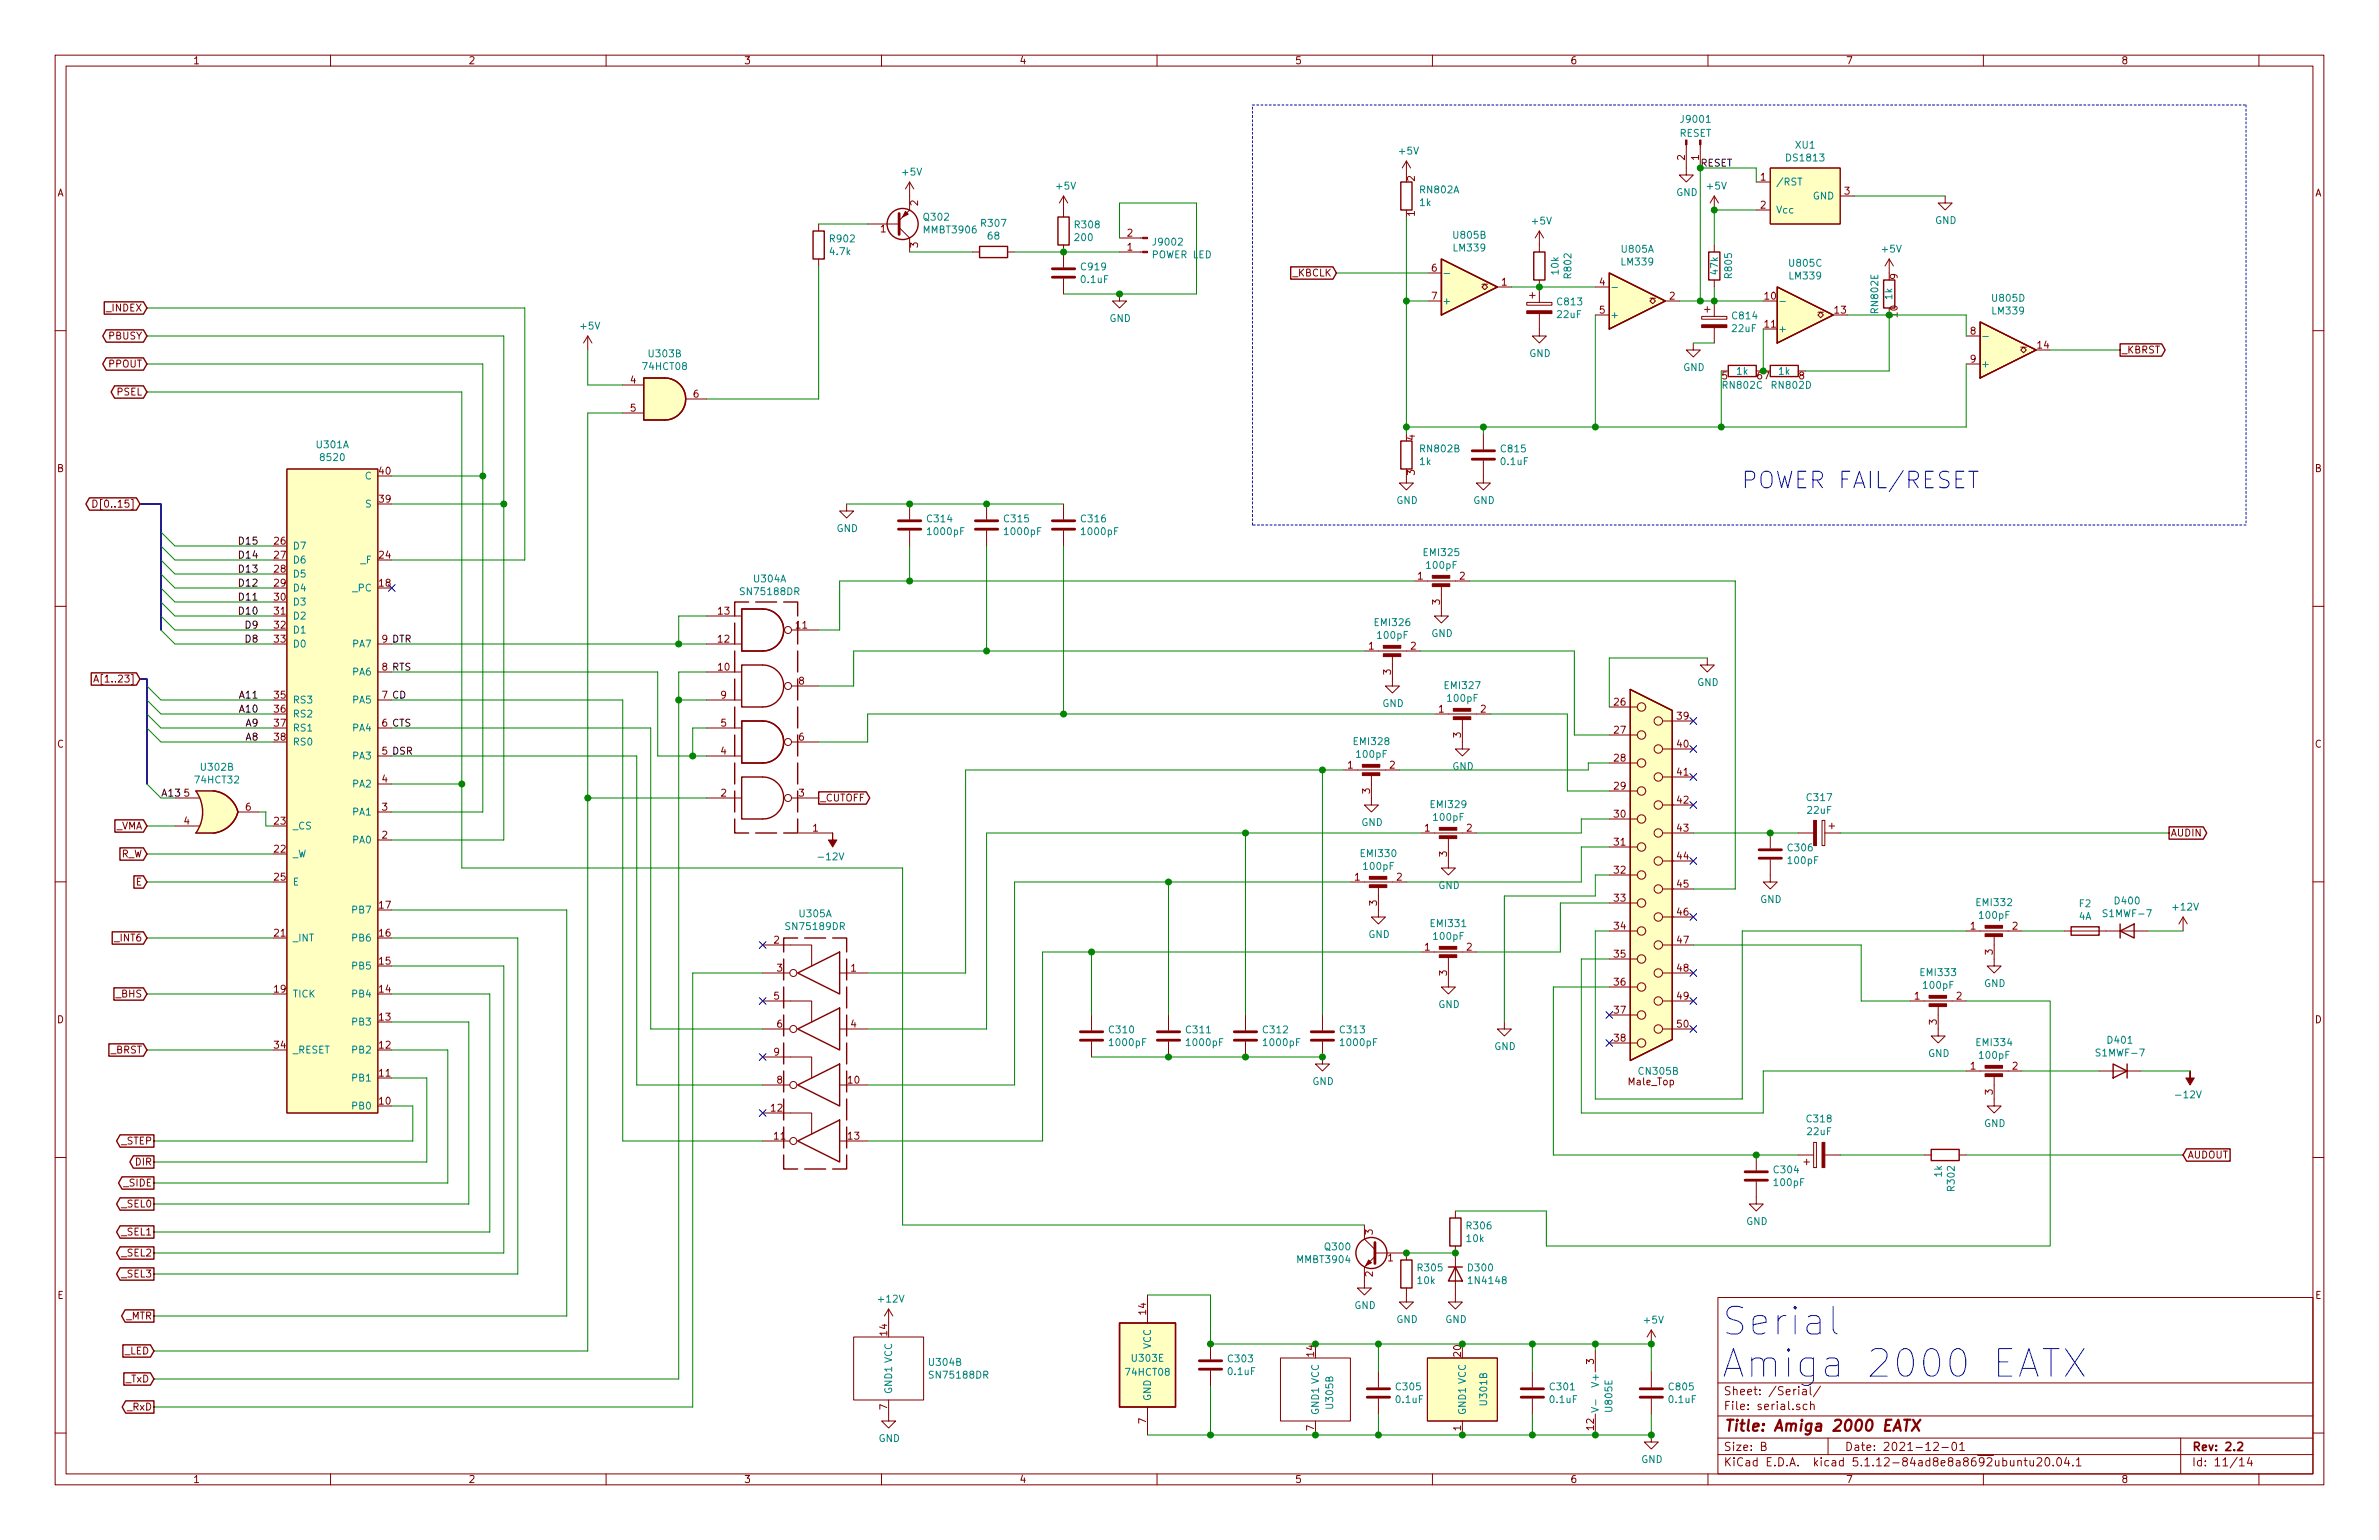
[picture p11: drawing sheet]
<svg xmlns="http://www.w3.org/2000/svg" width="432mm" height="279mm" viewBox="0 0 432 279" stroke-linecap="round" stroke-linejoin="round" font-family="sans-serif">
<defs><g id="words">
<g font-size="7" fill="#0000c2">
<text x="312.4" y="242.3">Serial</text>
<text x="312.4" y="249.9">Amiga 2000 EATX</text>
</g>
<text font-size="4.2" fill="#0000c2" x="318.1" y="88.6">POWER FAIL/RESET</text>
<text font-size="2.8" fill="#840000" x="312.8" y="259.7">Title: Amiga 2000 EATX</text>
<g font-size="2.1" fill="#840000">
<text x="312.8" y="255.8">File: serial.sch</text>
<text x="312.8" y="253.1">Sheet: /Serial/</text>
<text x="312.8" y="263.2">Size: B</text>
<text x="334.8" y="263.2">Date: 2021-12-01</text>
<text x="397.8" y="263.2">Rev: 2.2</text>
<text x="312.8" y="266">KiCad E.D.A. kicad 5.1.12-84ad8e8a8692ubuntu20.04.1</text>
<text x="397.8" y="266">Id: 11/14</text>
</g>
<g font-size="1.8" fill="#840000">
<text x="35" y="11.6">1</text>
<text x="85" y="11.6">2</text>
<text x="135" y="11.6">3</text>
<text x="185" y="11.6">4</text>
<text x="235" y="11.6">5</text>
<text x="285" y="11.6">6</text>
<text x="335" y="11.6">7</text>
<text x="385" y="11.6">8</text>
<text x="305.8" y="29.1" transform="rotate(-90 305.8 29.1)">2</text>
<text x="308.4" y="29.1" transform="rotate(-90 308.4 29.1)">1</text>
<text x="10.4" y="35.6">A</text>
<text x="256.8" y="32.9" transform="rotate(-90 256.8 32.9)">2</text>
<text x="319.6" y="32.8">1</text>
<text x="334.8" y="35.3">3</text>
<text x="420.2" y="35.6">A</text>
<text x="166.6" y="37.3" transform="rotate(-90 166.6 37.3)">2</text>
<text x="256.8" y="39.2" transform="rotate(-90 256.8 39.2)">1</text>
<text x="319.6" y="37.8">2</text>
<text x="159.8" y="42.2">1</text>
<text x="166.6" y="44.9" transform="rotate(-90 166.6 44.9)">3</text>
<text x="204.6" y="45.5">1</text>
<text x="204.6" y="42.9">2</text>
<text x="234.6" y="50.2">_KBCLK</text>
<text x="259.9" y="49.3">6</text>
<text x="272.6" y="51.8">1</text>
<text x="290.3" y="51.8">4</text>
<text x="344.4" y="50.6" transform="rotate(-90 344.4 50.6)">9</text>
<text x="19.5" y="56.5">_INDEX</text>
<text x="259.9" y="54.4">7</text>
<text x="290.3" y="56.9">5</text>
<text x="303" y="54.4">2</text>
<text x="320.3" y="54.4">10</text>
<text x="320.3" y="59.4">11</text>
<text x="333" y="56.9">13</text>
<text x="344.4" y="57.5" transform="rotate(-90 344.4 57.5)">10</text>
<text x="19.8" y="61.6">PBUSY</text>
<text x="357.7" y="60.7">8</text>
<text x="357.7" y="65.8">9</text>
<text x="369.9" y="63.2">14</text>
<text x="385.1" y="64.1">_KBRST</text>
<text x="19.8" y="66.7">PPOUT</text>
<text x="21.3" y="71.8">PSEL</text>
<text x="114.5" y="69.6">4</text>
<text x="312.6" y="68.8">5</text>
<text x="318.9" y="68.8">67</text>
<text x="326.5" y="68.8">8</text>
<text x="114.5" y="74.7">5</text>
<text x="125.9" y="72.1">6</text>
<text x="256.8" y="79.9" transform="rotate(-90 256.8 79.9)">4</text>
<text x="10.4" y="85.6">B</text>
<text x="68.9" y="86.1">40</text>
<text x="256.8" y="86.2" transform="rotate(-90 256.8 86.2)">3</text>
<text x="420.2" y="85.6">B</text>
<text x="18.1" y="92.1">D[0..15]</text>
<text x="68.9" y="91.2">39</text>
<text x="49.8" y="98.8">26</text>
<text x="49.8" y="101.3">27</text>
<text x="68.9" y="101.3">24</text>
<text x="49.8" y="103.9">28</text>
<text x="49.8" y="106.4">29</text>
<text x="68.9" y="106.4">18</text>
<text x="257.3" y="105.2">1</text>
<text x="264.9" y="105.2">2</text>
<text x="49.8" y="109">30</text>
<text x="49.8" y="111.5">31</text>
<text x="130.4" y="111.5">13</text>
<text x="261.4" y="109.7" transform="rotate(-90 261.4 109.7)">3</text>
<text x="49.8" y="114">32</text>
<text x="49.8" y="116.6">33</text>
<text x="130.4" y="116.6">12</text>
<text x="144.5" y="114">11</text>
<text x="248.4" y="117.9">1</text>
<text x="256.1" y="117.9">2</text>
<text x="18.2" y="123.8">A[1..23]</text>
<text x="130.4" y="121.7">10</text>
<text x="145" y="124.2">8</text>
<text x="252.5" y="122.4" transform="rotate(-90 252.5 122.4)">3</text>
<text x="49.8" y="126.7">35</text>
<text x="49.8" y="129.3">36</text>
<text x="49.8" y="131.8">37</text>
<text x="130.9" y="126.7">9</text>
<text x="130.9" y="131.8">5</text>
<text x="261.1" y="129.3">1</text>
<text x="268.8" y="129.3">2</text>
<text x="293" y="128">26</text>
<text x="304.5" y="130.6">39</text>
<text x="10.4" y="135.6">C</text>
<text x="49.8" y="134.4">38</text>
<text x="130.9" y="136.9">4</text>
<text x="145" y="134.4">6</text>
<text x="265.2" y="133.8" transform="rotate(-90 265.2 133.8)">3</text>
<text x="293" y="133.1">27</text>
<text x="304.5" y="135.6">40</text>
<text x="420.2" y="135.6">C</text>
<text x="69.4" y="142">4</text>
<text x="244.6" y="139.4">1</text>
<text x="248.7" y="144" transform="rotate(-90 248.7 144)">3</text>
<text x="252.2" y="139.4">2</text>
<text x="293" y="138.2">28</text>
<text x="293" y="143.3">29</text>
<text x="304.5" y="140.7">41</text>
<text x="33.4" y="149.6">4</text>
<text x="33.4" y="144.5">5</text>
<text x="44.6" y="147.1">6</text>
<text x="49.8" y="149.6">23</text>
<text x="69.4" y="147.1">3</text>
<text x="130.9" y="144.5">2</text>
<text x="145" y="144.5">3</text>
<text x="148.8" y="145.4">_CUTOFF</text>
<text x="293" y="148.3">30</text>
<text x="304.5" y="145.8">42</text>
<text x="21" y="150.5">_VMA</text>
<text x="21.9" y="155.6">R_W</text>
<text x="49.8" y="154.7">22</text>
<text x="69.4" y="152.1">2</text>
<text x="147.5" y="150.9">1</text>
<text x="258.6" y="150.9">1</text>
<text x="262.6" y="155.4" transform="rotate(-90 262.6 155.4)">3</text>
<text x="266.2" y="150.9">2</text>
<text x="293" y="153.4">31</text>
<text x="304.5" y="150.9">43</text>
<text x="304.5" y="156">44</text>
<text x="394" y="151.8">AUDIN</text>
<text x="24.7" y="160.7">E</text>
<text x="49.8" y="159.8">25</text>
<text x="245.9" y="159.8">1</text>
<text x="253.5" y="159.8">2</text>
<text x="293" y="158.5">32</text>
<text x="304.5" y="161">45</text>
<text x="68.9" y="164.8">17</text>
<text x="249.9" y="164.3" transform="rotate(-90 249.9 164.3)">3</text>
<text x="293" y="163.6">33</text>
<text x="304.5" y="166.1">46</text>
<text x="21.1" y="170.8">_INT6</text>
<text x="49.8" y="169.9">21</text>
<text x="68.9" y="169.9">16</text>
<text x="140.5" y="171.2">2</text>
<text x="258.6" y="172.5">1</text>
<text x="266.2" y="172.5">2</text>
<text x="293" y="168.7">34</text>
<text x="293" y="173.7">35</text>
<text x="304.5" y="171.2">47</text>
<text x="357.7" y="168.7">1</text>
<text x="361.7" y="173.2" transform="rotate(-90 361.7 173.2)">3</text>
<text x="365.3" y="168.7">2</text>
<text x="68.9" y="175">15</text>
<text x="141" y="176.3">3</text>
<text x="154.5" y="176.3">1</text>
<text x="262.6" y="177" transform="rotate(-90 262.6 177)">3</text>
<text x="293" y="178.8">36</text>
<text x="304.5" y="176.3">48</text>
<text x="10.4" y="185.6">D</text>
<text x="21.2" y="181">_BHS</text>
<text x="49.8" y="180.1">19</text>
<text x="68.9" y="185.2">13</text>
<text x="68.9" y="180.1">14</text>
<text x="140.5" y="181.4">5</text>
<text x="293" y="183.9">37</text>
<text x="304.5" y="181.4">49</text>
<text x="347.5" y="181.4">1</text>
<text x="351.5" y="185.9" transform="rotate(-90 351.5 185.9)">3</text>
<text x="355.1" y="181.4">2</text>
<text x="420.2" y="185.6">D</text>
<text x="20.1" y="191.1">_BRST</text>
<text x="49.8" y="190.2">34</text>
<text x="68.9" y="190.2">12</text>
<text x="140.5" y="191.5">9</text>
<text x="141" y="186.4">6</text>
<text x="154.5" y="186.4">4</text>
<text x="293" y="189">38</text>
<text x="304.5" y="186.4">50</text>
<text x="68.9" y="195.3">11</text>
<text x="141" y="196.6">8</text>
<text x="154" y="196.6">10</text>
<text x="295.7" y="196.9">Male_Top</text>
<text x="357.7" y="194.1">1</text>
<text x="365.3" y="194.1">2</text>
<text x="68.9" y="200.4">10</text>
<text x="140" y="201.7">12</text>
<text x="361.7" y="198.6" transform="rotate(-90 361.7 198.6)">3</text>
<text x="22.1" y="207.6">_STEP</text>
<text x="140.6" y="206.8">11</text>
<text x="154" y="206.8">13</text>
<text x="22.6" y="215.3">_SIDE</text>
<text x="24.6" y="211.5">DIR</text>
<text x="397" y="210.2">AUDOUT</text>
<text x="22.3" y="219.1">_SEL0</text>
<text x="22.3" y="228">_SEL2</text>
<text x="22.3" y="224.2">_SEL1</text>
<text x="249.2" y="224" transform="rotate(-90 249.2 224)">3</text>
<text x="22.3" y="231.8">_SEL3</text>
<text x="249.2" y="231.6" transform="rotate(-90 249.2 231.6)">2</text>
<text x="251.9" y="228.9">1</text>
<text x="10.4" y="235.6">E</text>
<text x="22.9" y="239.4">_MTR</text>
<text x="208" y="238.5" transform="rotate(-90 208 238.5)">14</text>
<text x="420.2" y="235.6">E</text>
<text x="22.6" y="245.7">_LED</text>
<text x="161" y="242.3" transform="rotate(-90 161 242.3)">14</text>
<text x="22.8" y="250.8">_TxD</text>
<text x="238.5" y="246.1" transform="rotate(-90 238.5 246.1)">14</text>
<text x="265.2" y="246.1" transform="rotate(-90 265.2 246.1)">20</text>
<text x="289.3" y="247.5" transform="rotate(-90 289.3 247.5)">3</text>
<text x="23.2" y="255.9">_RxD</text>
<text x="161" y="255.8" transform="rotate(-90 161 255.8)">7</text>
<text x="208" y="258.3" transform="rotate(-90 208 258.3)">7</text>
<text x="238.5" y="259.6" transform="rotate(-90 238.5 259.6)">7</text>
<text x="265.2" y="259.6" transform="rotate(-90 265.2 259.6)">1</text>
<text x="289.3" y="259.4" transform="rotate(-90 289.3 259.4)">12</text>
<text x="35" y="269">1</text>
<text x="85" y="269">2</text>
<text x="135" y="269">3</text>
<text x="185" y="269">4</text>
<text x="235" y="269">5</text>
<text x="285" y="269">6</text>
<text x="335" y="269">7</text>
<text x="385" y="269">8</text>
</g>
<g font-size="1.8" fill="#008484">
<text x="305.3" y="22.3">J9001</text>
<text x="254.1" y="28">+5V</text>
<text x="304.8" y="24.8">RESET</text>
<text x="324.5" y="29.3">DS1813</text>
<text x="326" y="27">XU1</text>
<text x="163.9" y="31.9">+5V</text>
<text x="191.8" y="34.4">+5V</text>
<text x="257.9" y="35.1">RN802A</text>
<text x="304.2" y="35.6">GND</text>
<text x="309.9" y="34.4">+5V</text>
<text x="322.3" y="33.7">/RST</text>
<text x="167.8" y="40">Q302</text>
<text x="178.2" y="41.1">R307</text>
<text x="195.2" y="41.4">R308</text>
<text x="257.7" y="37.4">1k</text>
<text x="278.2" y="40.7">+5V</text>
<text x="322.3" y="38.7">Vcc</text>
<text x="329.1" y="36.2">GND</text>
<text x="351.2" y="40.6">GND</text>
<text x="150.7" y="46.3">4.7k</text>
<text x="150.8" y="44">R902</text>
<text x="167.8" y="42.3">MMBT3906</text>
<text x="179.4" y="43.5">68</text>
<text x="195.2" y="43.7">200</text>
<text x="209.1" y="46.9">POWER LED</text>
<text x="209.5" y="44.6">J9002</text>
<text x="264" y="43.3">U805B</text>
<text x="264" y="45.6">LM339</text>
<text x="294.4" y="45.8">U805A</text>
<text x="341.7" y="45.8">+5V</text>
<text x="196.3" y="51.4">0.1uF</text>
<text x="196.4" y="49">C919</text>
<text x="282.9" y="49.7" transform="rotate(-90 282.9 49.7)">10k</text>
<text x="285.2" y="50.4" transform="rotate(-90 285.2 50.4)">R802</text>
<text x="294.4" y="48.2">LM339</text>
<text x="311.8" y="49.7" transform="rotate(-90 311.8 49.7)">47k</text>
<text x="314.4" y="50.3" transform="rotate(-90 314.4 50.3)">R805</text>
<text x="324.9" y="48.4">U805C</text>
<text x="324.9" y="50.7">LM339</text>
<text x="105.5" y="59.8">+5V</text>
<text x="201.4" y="58.4">GND</text>
<text x="261.7" y="55.2">+</text>
<text x="282.7" y="57.7">22uF</text>
<text x="282.8" y="55.4">C813</text>
<text x="292.2" y="57.8">+</text>
<text x="314.6" y="57.9">C814</text>
<text x="340.9" y="56.7" transform="rotate(-90 340.9 56.7)">RN802E</text>
<text x="343.5" y="54.3" transform="rotate(-90 343.5 54.3)">1k</text>
<text x="361.7" y="54.7">U805D</text>
<text x="361.7" y="57">LM339</text>
<text x="117.9" y="64.8">U303B</text>
<text x="277.6" y="64.8">GND</text>
<text x="314.5" y="60.2">22uF</text>
<text x="322.7" y="60.3">+</text>
<text x="116.9" y="67.1">74HCT08</text>
<text x="305.5" y="67.3">GND</text>
<text x="312.9" y="70.5">RN802C</text>
<text x="315.3" y="68">1k</text>
<text x="321.7" y="70.5">RN802D</text>
<text x="322.9" y="68">1k</text>
<text x="359.5" y="66.7">+</text>
<text x="57.6" y="81.3">U301A</text>
<text x="58.4" y="83.6">8520</text>
<text x="257.9" y="82.1">RN802B</text>
<text x="272.6" y="82.1">C815</text>
<text x="66.3" y="87">C</text>
<text x="257.7" y="84.4">1k</text>
<text x="272.5" y="84.4">0.1uF</text>
<text x="66.4" y="92.1">S</text>
<text x="168.4" y="94.8">C314</text>
<text x="182.4" y="94.8">C315</text>
<text x="196.4" y="94.8">C316</text>
<text x="253.4" y="91.4">GND</text>
<text x="267.4" y="91.4">GND</text>
<text x="53.1" y="99.7">D7</text>
<text x="151.8" y="96.5">GND</text>
<text x="168.6" y="97.1">1000pF</text>
<text x="182.5" y="97.1">1000pF</text>
<text x="196.5" y="97.1">1000pF</text>
<text x="258.6" y="100.9">EMI325</text>
<text x="53.1" y="102.2">D6</text>
<text x="53.1" y="104.8">D5</text>
<text x="53.1" y="107.3">D4</text>
<text x="64.1" y="107.3">_PC</text>
<text x="65.5" y="102.2">_F</text>
<text x="134.7" y="108">SN75188DR</text>
<text x="137" y="105.7">U304A</text>
<text x="259.1" y="103.2">100pF</text>
<text x="53.1" y="109.9">D3</text>
<text x="53.1" y="112.4">D2</text>
<text x="249.7" y="113.6">EMI326</text>
<text x="53.1" y="114.9">D1</text>
<text x="53.1" y="117.5">D0</text>
<text x="64.1" y="117.5">PA7</text>
<text x="250.2" y="115.9">100pF</text>
<text x="259.8" y="115.6">GND</text>
<text x="64.1" y="122.6">PA6</text>
<text x="262.4" y="125">EMI327</text>
<text x="308.1" y="124.5">GND</text>
<text x="53.1" y="127.6">RS3</text>
<text x="53.1" y="130.2">RS2</text>
<text x="64.1" y="127.6">PA5</text>
<text x="250.9" y="128.3">GND</text>
<text x="262.9" y="127.3">100pF</text>
<text x="53.1" y="132.7">RS1</text>
<text x="53.1" y="135.3">RS0</text>
<text x="64.1" y="137.8">PA3</text>
<text x="64.1" y="132.7">PA4</text>
<text x="245.9" y="135.2">EMI328</text>
<text x="246.4" y="137.5">100pF</text>
<text x="35.6" y="142.1">74HCT32</text>
<text x="36.6" y="139.8">U302B</text>
<text x="64.1" y="142.9">PA2</text>
<text x="263.6" y="139.7">GND</text>
<text x="64.1" y="148">PA1</text>
<text x="247.1" y="149.9">GND</text>
<text x="259.8" y="146.6">EMI329</text>
<text x="260.3" y="148.9">100pF</text>
<text x="328.1" y="145.3">C317</text>
<text x="328.1" y="147.7">22uF</text>
<text x="53.1" y="155.6">_W</text>
<text x="53.1" y="150.5">_CS</text>
<text x="64.1" y="153">PA0</text>
<text x="247.1" y="155.5">EMI330</text>
<text x="324.6" y="154.5">C306</text>
<text x="53.1" y="160.7">E</text>
<text x="148.9" y="156.1">-12V</text>
<text x="247.6" y="157.8">100pF</text>
<text x="261.1" y="161.3">GND</text>
<text x="324.7" y="156.8">100pF</text>
<text x="64.1" y="165.7">PB7</text>
<text x="145.2" y="166.4">U305A</text>
<text x="319.5" y="163.8">GND</text>
<text x="358.9" y="164.4">EMI332</text>
<text x="359.4" y="166.7">100pF</text>
<text x="377.3" y="166.9">4A</text>
<text x="377.4" y="164.6">F2</text>
<text x="382.1" y="166.4">S1MWF-7</text>
<text x="384" y="164.1">D400</text>
<text x="394.5" y="165.2">+12V</text>
<text x="53.1" y="170.8">_INT</text>
<text x="64.1" y="170.8">PB6</text>
<text x="143" y="168.7">SN75189DR</text>
<text x="248.4" y="170.2">GND</text>
<text x="259.8" y="168.2">EMI331</text>
<text x="260.3" y="170.5">100pF</text>
<text x="64.1" y="175.9">PB5</text>
<text x="348.7" y="177.1">EMI333</text>
<text x="349.2" y="179.4">100pF</text>
<text x="360.1" y="179.1">GND</text>
<text x="53.1" y="181">TICK</text>
<text x="64.1" y="181">PB4</text>
<text x="261.1" y="182.9">GND</text>
<text x="53.1" y="191.1">_RESET</text>
<text x="64.1" y="191.1">PB2</text>
<text x="64.1" y="186.1">PB3</text>
<text x="201.4" y="187.5">C310</text>
<text x="201.6" y="189.8">1000pF</text>
<text x="215.4" y="187.5">C311</text>
<text x="215.6" y="189.8">1000pF</text>
<text x="229.4" y="187.5">C312</text>
<text x="229.5" y="189.8">1000pF</text>
<text x="243.4" y="187.5">C313</text>
<text x="243.5" y="189.8">1000pF</text>
<text x="271.2" y="190.5">GND</text>
<text x="350" y="191.8">GND</text>
<text x="358.9" y="189.8">EMI334</text>
<text x="380.8" y="191.7">S1MWF-7</text>
<text x="382.7" y="189.4">D401</text>
<text x="64.1" y="196.2">PB1</text>
<text x="238.2" y="196.8">GND</text>
<text x="297.6" y="195">CN305B</text>
<text x="359.4" y="192.1">100pF</text>
<text x="64.1" y="201.3">PB0</text>
<text x="328.1" y="203.6">C318</text>
<text x="395.3" y="199.3">-12V</text>
<text x="328.1" y="205.9">22uF</text>
<text x="360.1" y="204.5">GND</text>
<text x="322.1" y="212.9">C304</text>
<text x="322.1" y="215.2">100pF</text>
<text x="352.5" y="213.5" transform="rotate(-90 352.5 213.5)">1k</text>
<text x="354.8" y="216" transform="rotate(-90 354.8 216)">R302</text>
<text x="240.6" y="226.8">Q300</text>
<text x="266.3" y="225.3">10k</text>
<text x="266.3" y="223">R306</text>
<text x="316.9" y="222.2">GND</text>
<text x="235.6" y="229.2">MMBT3904</text>
<text x="257.4" y="233">10k</text>
<text x="257.5" y="230.7">R305</text>
<text x="266.6" y="230.7">D300</text>
<text x="266.9" y="233">1N4148</text>
<text x="159.6" y="236.3">+12V</text>
<text x="245.8" y="237.5">GND</text>
<text x="208.9" y="244.8" transform="rotate(-90 208.9 244.8)">VCC</text>
<text x="253.4" y="240">GND</text>
<text x="262.3" y="240">GND</text>
<text x="298.5" y="240.1">+5V</text>
<text x="168.8" y="247.8">U304B</text>
<text x="169" y="250.1">SN75188DR</text>
<text x="204.5" y="249.6">74HCT08</text>
<text x="205.6" y="247.1">U303E</text>
<text x="223" y="249.5">0.1uF</text>
<text x="223" y="247.2">C303</text>
<text x="290.2" y="251.3" transform="rotate(-90 290.2 251.3)">V+</text>
<text x="161.9" y="253" transform="rotate(-90 161.9 253)">GND1 VCC</text>
<text x="208.9" y="254.3" transform="rotate(-90 208.9 254.3)">GND</text>
<text x="239.4" y="256.8" transform="rotate(-90 239.4 256.8)">GND1 VCC</text>
<text x="242" y="255.4" transform="rotate(-90 242 255.4)">U305B</text>
<text x="253.5" y="254.6">0.1uF</text>
<text x="253.5" y="252.2">C305</text>
<text x="266.1" y="256.8" transform="rotate(-90 266.1 256.8)">GND1 VCC</text>
<text x="269.9" y="254.8" transform="rotate(-90 269.9 254.8)">U301B</text>
<text x="281.4" y="254.6">0.1uF</text>
<text x="281.5" y="252.2">C301</text>
<text x="292.7" y="256" transform="rotate(-90 292.7 256)">U805E</text>
<text x="303" y="254.6">0.1uF</text>
<text x="303" y="252.2">C805</text>
<text x="159.5" y="261.6">GND</text>
<text x="297.9" y="265.4">GND</text>
</g>
<g font-size="1.8">
<text x="308.6" y="30.2">RESET</text>
<text x="43.7" y="98.8">D15</text>
<text x="43.7" y="101.3">D14</text>
<text x="43.7" y="103.9">D13</text>
<text x="43.7" y="106.4">D12</text>
<text x="43.7" y="111.5">D10</text>
<text x="43.7" y="109">D11</text>
<text x="44.7" y="116.6">D8</text>
<text x="44.7" y="114">D9</text>
<text x="69.4" y="116.6">9 DTR</text>
<text x="69.4" y="121.7">8 RTS</text>
<text x="43.7" y="126.7">A11</text>
<text x="43.7" y="129.3">A10</text>
<text x="44.7" y="131.8">A9</text>
<text x="69.4" y="131.8">6 CTS</text>
<text x="69.4" y="126.7">7 CD</text>
<text x="44.7" y="134.4">A8</text>
<text x="69.4" y="136.9">5 DSR</text>
<text x="29.2" y="144.5">A13</text>
</g>
</g></defs>
<g fill="none" stroke="#840000" stroke-width=".18">
<path d="M10 10h411.8v259.4h-411.8zM12 12h407.8v255.4h-407.8zM60 10v2M110 10v2M160 10v2M210 10v2M260 10v2M310 10v2M360 10v2M410 10v2M165.1 33v5.1l-1.9 1.9M165.1 33l-.8 1.3"/>
<path d="M165.1 33l.8 1.3M193 35.6v3.8M193 35.6l-.7 1.2M193 35.6l.8 1.2M255.3 29.2l-.8 1.3M255.3 29.2v2.6M255.3 29.2l.7 1.3M306.1 26.3v5.5h1.2l-1.2 1.2-1.3-1.2h1.3M308.6 26.3v4.2M311.1 35.6v2.5M311.1 35.6l-.7 1.2M311.1 35.6l.8 1.2"/>
<path d="M318.8 33h2.5M318.8 38.1h2.5M321.3 30.5h12.7v10.1h-12.7zM334 35.6h2.5M353.1 35.6v1.2h1.2l-1.2 1.3-1.3-1.3h1.3M10 60h2M148.6 40.6v1.3M148.6 47v1.3M157.5 40.6h5.7M163.2 41.3l1.9 1.9v2.5M176.5 45.7h1.3M182.9 45.7h1.2"/>
<path d="M193 44.5v4M193 50.5v2.8M203.2 53.3v1.3h1.3l-1.3 1.3-1.3-1.3h1.3M203.2 43.2h4.2M203.2 45.7h4.2M259.1 49.5h2.5M259.1 54.6h2.5M269 51.6h.5l-.5 .5 .5 .5 .5-.5-.5-.5h.5M271.8 52.1h2.5M277.1 54.9h4.6v.5h-4.6zM277.6 53.6h1M278.1 53.1v1"/>
<path d="M279.4 56.9v4.1h1.3l-1.3 1.2-1.3-1.2h1.3M279.4 41.9v3.8M279.4 50.8v4.1M279.4 41.9l-.8 1.3M279.4 41.9l.8 1.3M289.6 52.1h2.5M289.6 57.2h2.5M299.5 54.1h.5l-.5 .5 .5 .5 .5-.5-.5-.5h.5M302.3 54.6h2.5M308.9 57.4h4.5v.5h-4.5zM309.4 56.1h1M309.9 55.6v1"/>
<path d="M311.1 44.5v1.2M311.1 50.8v1.3M311.1 54.6v2.8M311.1 59.4v2.8M329.9 56.6h.6l-.6 .6 .6 .5 .5-.5-.5-.6h.5M342.9 47l-.8 1.3M342.9 47v2.5M342.9 47l.8 1.3M419.8 60h2M106.7 61l-.8 1.2M106.7 61v2.5M106.7 61l.7 1.2"/>
<path d="M113 69.9h3.8M113 74.9h3.8M124.5 72.4h3.8M269.2 78.7v2.8M307.3 62.2v1.3h1.3l-1.3 1.3-1.2-1.3h1.2M356.9 61h2.5M356.9 66h2.5M366.8 63h.5l-.5 .5 .5 .5 .5-.5-.5-.5h.5M16.9 90.7a.66 .66 0 0 1 .7 .7 .66 .66 0 0 1-.7 .6zM52.1 85.1h16.5v116.8h-16.5zM153.7 91.4v1.3h1.2l-1.2 1.3-1.3-1.3h1.3M165.1 91.4v2.8"/>
<path d="M165.1 96.3v2.8M179.1 91.4v2.8M179.1 96.3v2.8M193 91.4v2.8M193 96.3v2.8M255.3 86.4v1.2h1.2l-1.2 1.3-1.3-1.3h1.3M269.2 83.6v4h1.3l-1.3 1.3-1.2-1.3h1.2M10 110h2M68.6 116.8h2.5M128.3 116.8h6.1M128.3 111.8h6.2M143.7 114.3h4.9"/>
<path d="M247.6 118.1h10.2M252.7 118.9v5.6h1.3l-1.3 1.2-1.2-1.2h1.2M256.5 105.4h10.2M261.6 106.2v5.6h1.3l-1.3 1.2-1.3-1.2h1.3M309.9 119.4v1.3h1.2l-1.2 1.2-1.3-1.2h1.3M419.8 110h2M17 123.7l.4-1.2 .5 1.2M17.1 123.4h.7M68.6 121.9h2.5M68.6 137.2h2.5M68.6 132.1h2.5M68.6 127h2.5"/>
<path d="M128.3 121.9h6.2M128.3 137.2h6.1M128.3 132.1h6.2M128.3 127h6.1M143.7 134.6h4.9M143.7 124.5h4.9M243.8 139.7h10.2M260.3 129.5h10.2M265.4 130.3v5.6h1.3l-1.3 1.3-1.2-1.3h1.2M292.1 138.4h5.1M292.1 133.4h5.1M292.1 128.3h5.1"/>
<path d="M301.8 135.9h5.5M301.8 130.8h5.5M10 160h2M31.7 144.8h4.4M31.7 149.9h4.4M43.2 147.3h3.8M68.6 152.4h2.5M68.6 147.3h2.5M68.6 142.2h2.5M128.3 144.8h6.2M143.7 144.8h4.9M145 151.1h6.1"/>
<path d="M248.9 140.5v5.6h1.3l-1.3 1.2-1.3-1.2h1.3M257.8 151.1h10.2M262.9 151.9v5.6h1.3l-1.3 1.3-1.3-1.3h1.3M292.1 158.8h5.1M292.1 153.7h5.1M292.1 148.6h5.1M292.1 143.5h5.1M301.8 151.1h5.5M301.8 146.1h5.5M301.8 141h5.5M301.8 156.2h5.5M321.3 156v4h1.3l-1.3 1.3-1.3-1.3h1.3"/>
<path d="M321.3 151.1v2.8M326.4 151.1h2.8M330.7 148.8h.5v4.6h-.5zM331.2 151.1h2.8M332 149.9h1M332.5 149.4v1M419.8 160h2M138.4 171.5h8.9v3.8M138.4 176.5h5M152.4 176.5h5.1M245.1 160h10.2M250.2 160.8v5.6h1.3l-1.3 1.2-1.3-1.2h1.3"/>
<path d="M257.8 172.7h10.2M262.9 173.5v5.6h1.3l-1.3 1.2-1.3-1.2h1.3M292.1 168.9h5.1M292.1 179.1h5.1M292.1 174h5.1M292.1 163.8h5.1M301.8 176.5h5.5M301.8 171.5h5.5M301.8 161.3h5.5M301.8 166.4h5.5M356.9 168.9h10.1M361.9 169.7v5.6h1.3l-1.3 1.2-1.2-1.2h1.2"/>
<path d="M374.6 168.9h15.3M396.2 166.4l-.7 1.2M396.2 166.4v2.5M396.2 166.4l.8 1.2M138.4 191.8h8.9v3.8M138.4 181.6h8.9v3.8M138.4 196.9h5M138.4 186.7h5M152.4 196.9h5.1M152.4 186.7h5.1M198.1 184.2v2.7M198.1 189v2.8"/>
<path d="M212.1 184.2v2.7M212.1 189v2.8M226.1 184.2v2.7M226.1 189v2.8M240 189v4h1.3l-1.3 1.3-1.2-1.3h1.2M240 184.2v2.7M273 185.4v1.3h1.3l-1.3 1.3-1.2-1.3h1.2M292.1 189.2h5.1M292.1 184.2h5.1M301.8 181.6h5.5M301.8 186.7h5.5M346.7 181.6h10.2"/>
<path d="M351.8 182.4v5.6h1.3l-1.3 1.2-1.3-1.2h1.3M356.9 194.3h10.1M361.9 195.1v5.6h1.3l-1.3 1.2-1.2-1.2h1.2M381 194.3h7.6M10 210h2M138.4 201.9h8.9v3.8M138.4 207h5M152.4 207h5.1M264.2 219.7v1.3M318.8 214.4v4h1.2l-1.2 1.3-1.3-1.3h1.3M318.8 209.6v2.7M326.4 209.6h2.8"/>
<path d="M327.4 210.8h1M327.9 210.3v1M329.2 207.3h.5v4.5h-.5zM331.2 209.6h2.8M349.2 209.6h1.3M355.6 209.6h1.3M419.8 210h2M161.3 237.5v2.5M161.3 237.5l-.8 1.3M161.3 237.5l.8 1.3M208.3 235v5M247.6 222.3v2.5l2 1.9"/>
<path d="M249.6 228l-2 1.9v3.8h1.3l-1.3 1.3-1.2-1.3h1.2M249.6 227.3h5.7v1.3M255.3 233.7v2.5h1.2l-1.2 1.3-1.3-1.3h1.3M264.2 226.1v10.1h1.2l-1.2 1.3-1.3-1.3h1.3M311.8 235.4h108v32h-108zM10 260h2M154.9 242.6h12.7v11.4h-12.7zM161.3 254v3.8h1.3l-1.3 1.3-1.3-1.3h1.3M208.3 255.3v5.1M219.7 243.8v2.8M219.7 248.7v2.8M232.4 246.4h12.7v11.4h-12.7z"/>
<path d="M238.8 257.8v2.6M250.2 248.9v2.8M250.2 253.7v2.8M259.1 246.4h12.7v11.4h-12.7zM265.4 257.8v2.6M278.1 248.9v2.8M278.1 253.7v2.8M289.6 245.1v3.8M289.6 256.5v3.9M299.7 241.3v2.5M299.7 248.9v2.8M299.7 253.7v2.8"/>
<path d="M299.7 241.3l-.7 1.3M299.7 241.3l.8 1.3M311.8 256.9h108M311.8 250.9h108M328 254.8h-.4l-.3 .2 .1 .6 .2 .2 .4-.1M328.6 254.9l.1-.1a.37 .37 0 0 1 .6 .2v.8M328.6 254.3v1.5M419.8 260h2M60 267.4v2M110 267.4v2M160 267.4v2M210 267.4v2"/>
<path d="M260 267.4v2M299.7 260.4v1.2h1.3l-1.3 1.3-1.3-1.3h1.3M310 267.4v2M311.8 263.9h108M311.8 260.9h108M319.7 262.4l.7-.1 .1-.2-.1-.4h-.7v1.5h.6l.3-.3a.41 .41 0 0 0-.4-.5M331.8 260.9v3M351 261.8l.6-.1 .2 .4-.9 1.1h.9M352.5 262.6h1.1M354.4 261.8l.4-.1a.94 .94 0 0 1 0 1.5 .82 .82 0 0 1-.4-1.4zM355.7 262.1l.4-.4v1.5M355.7 263.2h.9"/>
<path d="M360 267.4v2M366.2 265.1l.2-.1h.4l.1 1M366.2 265v1M367.4 265h.5M367.6 264.5v1.3l.3 .2M368.5 265v.8a.37 .37 0 0 0 .6 0M369.1 265v1M369.7 264.6l.3-.1h.3l.2 .1 .1 .3-.1 .2-.8 .9h.9M371.3 264.6l.2-.1a.8 .8 0 0 1 .6 .7 .8 .8 0 0 1-.6 .8l-.2-.2-.1-.4zM372.7 265.8v.2M373.5 264.6l.2-.1a.8 .8 0 0 1 .5 .7 .8 .8 0 0 1-.5 .8l-.2-.2-.2-.4zM375.1 264.4l-.4 1.1h1"/>
<path d="M375.4 265v1M376.2 265.8v.2M376.9 264.9l.4-.4v1.5M376.9 266h.8M395.8 260.9v6.5M406.5 264.9l.4-.4v1.5M406.5 266h.8M408.3 264.4l-.4 1.1h.9M408.6 265v1M410 267.4v2"/>
<circle cx="143" cy="114.3" r=".63"/>
<circle cx="143" cy="134.6" r=".63"/>
<circle cx="143" cy="124.5" r=".63"/>
<circle cx="297.9" cy="133.3" r=".76"/>
<circle cx="297.9" cy="128.3" r=".76"/>
<circle cx="297.9" cy="138.4" r=".76"/>
<circle cx="301" cy="135.9" r=".76"/>
<circle cx="301" cy="130.8" r=".76"/>
<circle cx="143" cy="144.8" r=".63"/>
<circle cx="297.9" cy="158.7" r=".76"/>
<circle cx="297.9" cy="153.7" r=".76"/>
<circle cx="297.9" cy="148.6" r=".76"/>
<circle cx="297.9" cy="143.5" r=".76"/>
<circle cx="301" cy="141" r=".76"/>
<circle cx="301" cy="156.2" r=".76"/>
<circle cx="301" cy="151.1" r=".76"/>
<circle cx="301" cy="146" r=".76"/>
<circle cx="144" cy="176.5" r=".63"/>
<circle cx="297.9" cy="174" r=".76"/>
<circle cx="297.9" cy="179.1" r=".76"/>
<circle cx="297.9" cy="168.9" r=".76"/>
<circle cx="297.9" cy="163.8" r=".76"/>
<circle cx="301" cy="176.5" r=".76"/>
<circle cx="301" cy="166.4" r=".76"/>
<circle cx="301" cy="171.4" r=".76"/>
<circle cx="301" cy="161.3" r=".76"/>
<circle cx="144" cy="186.7" r=".63"/>
<circle cx="144" cy="196.8" r=".63"/>
<circle cx="297.9" cy="184.1" r=".76"/>
<circle cx="297.9" cy="189.2" r=".76"/>
<circle cx="301" cy="186.7" r=".76"/>
<circle cx="301" cy="181.6" r=".76"/>
<circle cx="144" cy="207" r=".63"/>
</g>
<path d="M406.2 261.8l.6-.1 .2 .4-.9 1.1h.9" fill="none" stroke="#840000" stroke-width=".3"/>
<path d="M345.6 257.6h1.2M346.2 257.6l-.3 2M347.2 257.6l1.1 2M348.6 257.6l-1.6 2" fill="none" stroke="#840000" stroke-width=".41"/>
<g fill="#ffffc2" stroke="#ffffc2" stroke-width=".18">
<path d="M359.4 58.4l10.2 5.1-10.2 5.1z"/>
<path d="M259.1 246.4h12.7v11.4h-12.7z"/>
<path d="M322.6 52.1l10.1 5.1-10.1 5z"/>
<path d="M261.6 47l10.2 5.1-10.2 5.1z"/>
<path d="M292.1 49.5l10.2 5.1-10.2 5.1z"/>
<path d="M52.1 85.1h16.5v116.8h-16.5z"/>
<path d="M120.6 68.6a3.8 3.8 0 0 1 3.9 3.8 3.8 3.8 0 0 1-3.9 3.8z"/>
<path d="M116.8 68.6h3.8v7.6h-3.8z"/>
<path d="M38.2 146l5 1.3a5.2 5.2 0 0 1-4.5 3.9z"/>
<path d="M38.7 143.5a5.2 5.2 0 0 1 4.5 3.8l-5 1.3z"/>
<path d="M35.6 143.5h3.1z"/>
<path d="M35.6 151.1h3.1z"/>
<path d="M35.6 143.5h3.1v7.6h-3.1a6.6 6.6 0 0 0 0-7.6z"/>
<path d="M295.9 125.1l7.6 3.8v59.7l-7.6 3.8z"/>
<path d="M203.2 240h10.2v15.3h-10.2z"/>
<path d="M321.3 30.5h12.7v10.1h-12.7z"/>
</g>
<g fill="none" stroke="#840000" stroke-width=".25">
<path d="M192 39.4h2.1v5.1h-2.1zM254.3 33h2v5.1h-2zM18.9 54.8h7.1l.7 1.1-.7 1.1h-7.1zM19.3 59.8h6.7l.7 1.2-.7 1.1h-6.7l-.7-1.1zM147.6 41.9h2v5.1h-2zM177.8 44.7h5.1v2h-5.1zM234.3 48.4h7.6l.7 1.1-.7 1.1h-7.6zM261.6 47l10.2 5.1-10.2 5.1zM278.4 45.7h2v5.1h-2zM292.1 49.5l10.2 5.1-10.2 5.1zM310.1 45.7h2.1v5.1h-2.1zM322.6 52.1l10.1 5.1-10.1 5z"/>
<path d="M341.9 50.8h2v5.1h-2zM359.4 58.4l10.2 5.1-10.2 5.1zM19.3 64.9h6.7l.7 1.1-.7 1.2h-6.7l-.7-1.2zM20.8 70h5.2l.7 1.1-.7 1.1h-5.2l-.6-1.1zM116.8 68.6h3.8a3.8 3.8 0 0 1 3.9 3.8 3.8 3.8 0 0 1-3.9 3.8h-3.8zM313.7 66.3h5.1v2h-5.1zM321.3 66.3h5.1v2h-5.1zM384.8 62.4h7.6l.6 1.1-.6 1.1h-7.6zM16.2 90.3h8.6l.6 1.1-.6 1.2h-8.6l-.6-1.2zM254.3 80h2v5.1h-2zM133.3 113v3.8M133.3 118.1v3.8"/>
<path d="M134.6 110.5h3.8a3.8 3.8 0 0 1 3.8 3.8 3.8 3.8 0 0 1-3.8 3.8h-3.8zM135.9 109.2h-2.6v2.6M137.2 109.2h3.8M142.2 109.2h2.6v2.6M144.8 113v3.8M144.8 118.1v3.8M16.6 122.1h8.2l.6 1.1-.6 1.1h-8.2zM133.3 123.2v3.8M133.3 128.3v3.8M133.3 133.4v3.8M133.3 138.4v3.8M134.6 130.8h3.8a3.8 3.8 0 0 1 3.8 3.8 3.8 3.8 0 0 1-3.8 3.8h-3.8z"/>
<path d="M134.6 120.7h3.8a3.8 3.8 0 0 1 3.8 3.8 3.8 3.8 0 0 1-3.8 3.8h-3.8zM144.8 123.2v3.8M144.8 128.3v3.8M144.8 133.4v3.8M144.8 138.4v3.8M295.9 125.1l7.6 3.8v59.7l-7.6 3.8zM20.9 148.7h5.1l.7 1.2-.7 1.1h-5.1zM21.8 153.8h4.2l.7 1.1-.7 1.2h-4.2zM24.3 158.9h1.7l.7 1.1-.7 1.1h-1.7zM38.7 143.5a5.2 5.2 0 0 1 4.5 3.8M38.7 143.5h-3.1a6.6 6.6 0 0 1 0 7.6M43.2 147.3a5.2 5.2 0 0 1-4.5 3.9l-3.1-.1"/>
<path d="M133.3 148.6v2.5h2.6M133.3 143.5v3.8M134.6 141h3.8a3.8 3.8 0 0 1 3.8 3.8 3.8 3.8 0 0 1-3.8 3.8h-3.8zM137.2 151.1h3.8M144.8 148.6v2.5h-2.6M144.8 143.5v3.8M148.6 143.7h8.6l.7 1.1-.7 1.1h-8.6zM393.7 150h6.2l.6 1.1-.6 1.1h-6.2zM20.4 169.1h5.6l.7 1.1-.7 1.1h-5.6zM20.7 179.2h5.3l.7 1.1-.7 1.2h-5.3zM142.2 174v3.8M142.2 179.1v3.8"/>
<path d="M144.8 170.2h-2.6v2.5M144.8 176.5l7.6-3.8v7.6zM146 170.2h3.9M151.1 170.2h2.6v2.5M153.7 174v3.8M153.7 179.1v3.8M375.9 168.1h5.1v1.6h-5.1zM384.8 168.9l2.5-1.3v2.6zM384.8 167.6v2.6M19.8 189.4h6.2l.7 1.1-.7 1.1h-6.2zM142.2 184.2v3.8M142.2 189.2v3.8"/>
<path d="M142.2 194.3v3.8M142.2 199.4v3.8M144.8 196.9l7.6-3.9v7.7zM144.8 186.7l7.6-3.8v7.6zM153.7 184.2v3.8M153.7 189.2v3.8M153.7 194.3v3.8M153.7 199.4v3.8M383.5 193l2.6 1.3-2.6 1.3zM386.1 193v2.6M21.8 205.9h6.1v2.2h-6.1l-.6-1.1zM21.8 217.3h6.1v2.3h-6.1l-.6-1.2z"/>
<path d="M22.1 213.5h5.8v2.2h-5.8l-.6-1.1zM24.2 209.7h3.7v2.2h-3.7l-.6-1.1zM142.2 209.6v2.5h2.6M142.2 204.5v3.8M144.8 207l7.6-3.8v7.6zM146 212.1h3.9M153.7 209.6v2.5h-2.6M153.7 204.5v3.8M350.5 208.5h5.1v2.1h-5.1zM396.9 208.4h7.9v2.3h-7.9l-.7-1.1zM21.8 230h6.1v2.3h-6.1l-.6-1.2zM21.8 226.2h6.1v2.2h-6.1l-.6-1.1z"/>
<path d="M21.8 222.4h6.1v2.2h-6.1l-.6-1.1zM22.7 237.6h5.2v2.3h-5.2l-.6-1.1zM254.3 228.6h2v5.1h-2zM262.9 229.9h2.5M263.1 221h2.1v5.1h-2.1zM264.2 229.9l1.2 2.5h-2.5zM22.3 244h5l.6 1.1-.6 1.1h-5zM22.5 249.1h4.8l.6 1.1-.6 1.1h-4.8zM22.8 254.2h5.1v2.2h-5.1l-.6-1.1zM203.2 240h10.2v15.3h-10.2z"/>
<circle cx="163.8" cy="40.6" r="2.82"/>
<circle cx="248.9" cy="227.3" r="2.82"/>
</g>
<path d="M309.7 22.2h.7M326.3 32.3h.8M262.1 49.6h1M292.6 52.1h1M323.1 54.7h1M359.9 61h1M288.8 255.3l1.3 .5-1.3 .4M289.6 254v.9" fill="none" stroke="#008484" stroke-width=".18"/>
<g fill="#840000" stroke="#840000" stroke-width=".18">
<path d="M261.2 173.2h3.2v.5h-3.2z"/>
<path d="M261.2 171.7h3.2v.5h-3.2z"/>
<path d="M305.9 25.4h.3v.9h-.3z"/>
<path d="M308.5 25.4h.2v.9h-.2z"/>
<path d="M207.4 43.1h.9v.2h-.9z"/>
<path d="M207.4 45.6h.9v.2h-.9z"/>
<path d="M330.7 207.3h.5v4.5h-.5z"/>
<path d="M248.5 160.5h3.2v.5h-3.2z"/>
<path d="M248.5 159h3.2v.5h-3.2z"/>
<path d="M277.1 56.4h4.6v.5h-4.6z"/>
<path d="M360.3 194.8h3.2v.5h-3.2z"/>
<path d="M360.3 193.3h3.2v.5h-3.2z"/>
<path d="M308.9 58.9h4.5v.5h-4.5z"/>
<path d="M350.1 182.1h3.2v.5h-3.2z"/>
<path d="M350.1 180.6h3.2v.5h-3.2z"/>
<path d="M360.3 169.4h3.2v.5h-3.2z"/>
<path d="M360.3 167.9h3.2v.5h-3.2z"/>
<path d="M260 105.9h3.1v.5h-3.1z"/>
<path d="M260 104.4h3.1v.5h-3.1z"/>
<path d="M151.1 151.1v1.3h.8l-.8 1.3-.7-1.3h.7z"/>
<path d="M248.4 228.6l.5 .5-1 .5z"/>
<path d="M164.3 38.4l.5 .5-1 .5z"/>
<path d="M329.2 148.8h.5v4.6h-.5z"/>
<path d="M247.3 140.2h3.1v.5h-3.1z"/>
<path d="M247.3 138.7h3.1v.5h-3.1z"/>
<path d="M263.8 130h3.2v.6h-3.2z"/>
<path d="M263.8 128.5h3.2v.5h-3.2z"/>
<path d="M251.1 118.6h3.2v.5h-3.2z"/>
<path d="M251.1 117.1h3.2v.5h-3.2z"/>
<path d="M397.5 194.3v1.3h.8l-.8 1.3-.8-1.3h.8z"/>
<path d="M261.2 151.6h3.2v.5h-3.2z"/>
<path d="M261.2 150.1h3.2v.5h-3.2z"/>
</g>
<g fill="none" stroke="#840000" stroke-width=".51">
<path d="M163.2 38.7v3.8M191 50.3h4.1M191 48.8h4.1M163.1 96h4M163.1 94.5h4M177 96h4.1M177 94.5h4.1M191 96h4.1M191 94.5h4.1M267.2 83.3h4.1M267.2 81.8h4.1M319.3 155.7h4"/>
<path d="M319.3 154.2h4M196.1 188.7h4.1M196.1 187.2h4.1M210.1 188.7h4M210.1 187.2h4M224 188.7h4.1M224 187.2h4.1M238 188.7h4.1M238 187.2h4.1M316.7 214.1h4.1M316.7 212.6h4.1M249.6 225.4v3.8"/>
<path d="M217.7 248.4h4M217.7 246.9h4M248.2 253.5h4M248.2 252h4M276.1 253.5h4.1M276.1 252h4.1M297.7 253.5h4.1M297.7 252h4.1"/>
</g>
<path d="M227.3 19.1h180.4M407.7 19.1v76.2M227.3 95.3v-76.2M407.7 95.3h-180.4" fill="none" stroke="#0000c2" stroke-width=".18" stroke-dasharray=".4 .4"/>
<path d="M25.4 91.4h3.8v22.9M25.4 123.2h1.3v19" fill="none" stroke="#000084" stroke-width=".3"/>
<g fill="none" stroke="#008400" stroke-width=".18">
<path d="M255.3 39.4v39.3M318.8 38.1h-7.7v6.4M318.8 33v-2.5h-10.2v24.1M336.5 35.6h16.6M26.7 55.9h68.5v45.7h-24.1M148.6 40.6h8.9M148.6 48.3v24.1h-20.3M165.1 45.7h11.4M184.1 45.7h19.1M203.2 43.2v-6.4h14v16.5h-24.2M242.6 49.5h16.5M255.3 54.6h3.8"/>
<path d="M274.3 52.1h15.3M289.6 57.2v20.3M304.8 54.6h15.2M311.1 52.1v2.5M320 59.7v7.6M335.3 57.2h21.6v3.8M342.9 57.2v10.1h-15.2M26.7 71.1h57.1v86.4h80v64.8h83.8M26.7 61h64.7v91.4h-20.3M26.7 66h60.9v81.3h-16.5M106.7 63.5v6.4h6.3M113 74.9h-6.3v170.2h-78.8"/>
<path d="M269.2 77.5v1.2M307.3 62.2h3.8M312.4 67.3v10.2M356.9 66v11.5h-101.6M372.1 63.5h12.7M29.2 99.1l2.5 2.5h17.8M29.2 96.5l2.5 2.6h17.8M71.1 91.4h20.3M71.1 86.4h16.5M153.7 91.4h39.3M165.1 99.1v6.3M179.1 99.1v19"/>
<path d="M193 99.1v30.4M29.2 114.3l2.5 2.5h17.8M29.2 109.2l2.5 2.6h17.8M29.2 111.8l2.5 2.5h17.8M29.2 106.7l2.5 2.5h17.8M29.2 104.1l2.5 2.6h17.8M29.2 101.6l2.5 2.5h17.8M71.1 116.8h57.2M128.3 111.8h-5.1v5M247.6 118.1h-92.7v6.4h-6.3M256.5 105.4h-104.1v8.9h-3.8M257.8 118.1h27.9v15.3h6.4"/>
<path d="M266.7 105.4h48.3v55.9h-7.7M309.9 119.4h-17.8v8.9M26.7 127l2.5 2.5h20.3M26.7 124.5l2.5 2.5h20.3M26.7 129.5l2.5 2.6h20.3M26.7 132.1l2.5 2.5h20.3M71.1 121.9h48.3v15.3h8.9M71.1 127h41.9v80h25.4M71.1 137.2h44.5v59.7h22.8M71.1 132.1h47v54.6h20.3M123.2 127h5.1M128.3 121.9h-5.1v128.3h-95.3"/>
<path d="M128.3 132.1h-2.6v5.1M240 139.7v44.5M243.8 139.7h-68.5v36.8h-17.8M260.3 129.5h-102.8v5.1h-8.9M270.5 129.5h14v14h7.6M292.1 138.4h-3.8v1.3h-34.3M26.7 149.9h5M26.7 154.9h22.8M26.7 142.2l2.5 2.6M47 147.3h1.3v2.6h1.2M71.1 142.2h12.7M106.7 144.8h21.6"/>
<path d="M226.1 151.1v33.1M257.8 151.1h-78.7v35.6h-21.6M292.1 148.6h-5.1v2.5h-19M292.1 153.7h-5.1v6.3h-31.7M292.1 158.8h-2.5v3.8h-16.6v22.8M307.3 151.1h19.1M334 151.1h59.7M26.7 160h22.8M26.7 170.2h22.8M71.1 175.3h20.3v52h-63.5M71.1 170.2h22.9v60.9h-66.1M71.1 165.1h31.8v73.7h-75"/>
<path d="M138.4 176.5h-12.7v78.8h-97.8M198.1 172.7v11.5M212.1 160v24.2M245.1 160h-61v36.9h-26.6M257.8 172.7h-68.6v34.3h-31.7M292.1 168.9h-2.5v30.5h26.6v-30.5h40.7M292.1 174h-5.1v27.9h33v-7.6h36.9M292.1 179.1h-10.2v30.5h44.5M292.1 163.8h-8.9v8.9h-15.2M307.3 171.5h30.5v10.1h8.9M367 168.9h7.6M389.9 168.9h6.3"/>
<path d="M26.7 190.5h22.8M26.7 180.3h22.8M71.1 190.5h10.2v24.1h-53.4M71.1 180.3h17.8v43.2h-61M71.1 185.4h14v33h-57.2M71.1 195.6h6.4v15.2h-49.6M198.1 191.8h41.9M356.9 181.6h15.2v44.5h-91.4v-6.4h-16.5M367 194.3h14M388.6 194.3h8.9M71.1 200.7h3.8v6.3h-47M334 209.6h15.2"/>
<path d="M356.9 209.6h39.3M208.3 235h11.4v8.8h80v5.1M255.3 227.3h8.9M219.7 251.5v8.9M250.2 243.8v5.1M250.2 256.5v3.9M278.1 243.8v5.1M278.1 256.5v3.9M289.6 243.8v1.3M299.7 256.5v3.9h-91.4"/>
</g>
<path d="M316.8 87.1h1.1a.82 .82 0 0 0 .6-.8 .82 .82 0 0 0-.6-.8h-1.1v3M332.7 237v4.3l.3 .5 .5 .2M370.9 244.7h2.8M372.3 244.7v5M374.9 244.7l3.4 5M378.3 244.7l-3.4 5" fill="none" stroke="#0000c2" stroke-width=".18"/>
<g fill="#008400" stroke="#008400" stroke-width=".25">
<circle cx="193" cy="129.5" r=".51"/>
<circle cx="165.1" cy="105.4" r=".51"/>
<circle cx="255.3" cy="77.5" r=".51"/>
<circle cx="106.7" cy="144.8" r=".51"/>
<circle cx="279.4" cy="52.1" r=".51"/>
<circle cx="179.1" cy="118.1" r=".51"/>
<circle cx="165.1" cy="91.4" r=".51"/>
<circle cx="179.1" cy="91.4" r=".51"/>
<circle cx="255.3" cy="227.3" r=".51"/>
<circle cx="193" cy="45.7" r=".51"/>
<circle cx="203.2" cy="53.3" r=".51"/>
<circle cx="289.6" cy="260.4" r=".51"/>
<circle cx="299.7" cy="243.8" r=".51"/>
<circle cx="299.7" cy="260.4" r=".51"/>
<circle cx="250.2" cy="243.8" r=".51"/>
<circle cx="255.3" cy="54.6" r=".51"/>
<circle cx="250.2" cy="260.4" r=".51"/>
<circle cx="123.2" cy="127" r=".51"/>
<circle cx="278.1" cy="260.4" r=".51"/>
<circle cx="289.6" cy="77.5" r=".51"/>
<circle cx="226.1" cy="151.1" r=".51"/>
<circle cx="278.1" cy="243.8" r=".51"/>
<circle cx="312.4" cy="77.5" r=".51"/>
<circle cx="308.6" cy="54.6" r=".51"/>
<circle cx="265.4" cy="260.4" r=".51"/>
<circle cx="240" cy="139.7" r=".51"/>
<circle cx="289.6" cy="243.8" r=".51"/>
<circle cx="342.9" cy="57.2" r=".51"/>
<circle cx="265.4" cy="243.8" r=".51"/>
<circle cx="123.2" cy="116.8" r=".51"/>
<circle cx="87.6" cy="86.4" r=".51"/>
<circle cx="212.1" cy="160" r=".51"/>
<circle cx="198.1" cy="172.7" r=".51"/>
<circle cx="91.4" cy="91.4" r=".51"/>
<circle cx="238.8" cy="243.8" r=".51"/>
<circle cx="308.6" cy="30.5" r=".51"/>
<circle cx="269.2" cy="77.5" r=".51"/>
<circle cx="264.2" cy="227.3" r=".51"/>
<circle cx="311.1" cy="38.1" r=".51"/>
<circle cx="240" cy="191.8" r=".51"/>
<circle cx="219.7" cy="260.4" r=".51"/>
<circle cx="238.8" cy="260.4" r=".51"/>
<circle cx="83.8" cy="142.2" r=".51"/>
<circle cx="219.7" cy="243.8" r=".51"/>
<circle cx="125.7" cy="137.2" r=".51"/>
<circle cx="311.1" cy="54.6" r=".51"/>
<circle cx="226.1" cy="191.8" r=".51"/>
<circle cx="321.3" cy="151.1" r=".51"/>
<circle cx="212.1" cy="191.8" r=".51"/>
<circle cx="320" cy="67.3" r=".51"/>
<circle cx="318.8" cy="209.6" r=".51"/>
</g>
<g fill="none" stroke="#000084" stroke-width=".18">
<path d="M70.5 106.1l1.2 1.2M71.7 106.1l-1.2 1.2M306.7 135.3l1.2 1.2M306.7 130.2l1.2 1.2M307.9 135.3l-1.2 1.2M307.9 130.2l-1.2 1.2M306.7 145.4l1.2 1.3M306.7 155.6l1.2 1.2M306.7 140.4l1.2 1.2M307.9 145.4l-1.2 1.3M307.9 155.6l-1.2 1.2M307.9 140.4l-1.2 1.2"/>
<path d="M137.8 170.8l1.2 1.3M139 170.8l-1.2 1.3M306.7 165.8l1.2 1.2M306.7 175.9l1.2 1.2M307.9 165.8l-1.2 1.2M307.9 175.9l-1.2 1.2M137.8 191.2l1.2 1.2M137.8 181l1.2 1.2M139 191.2l-1.2 1.2M139 181l-1.2 1.2M291.5 183.5l1.2 1.3M291.5 188.6l1.2 1.2"/>
<path d="M292.7 183.5l-1.2 1.3M292.7 188.6l-1.2 1.2M306.7 181l1.2 1.2M306.7 186.1l1.2 1.2M307.9 181l-1.2 1.2M307.9 186.1l-1.2 1.2M137.8 201.3l1.2 1.2M139 201.3l-1.2 1.2"/>
</g>
<use href="#words"/>
</svg>
